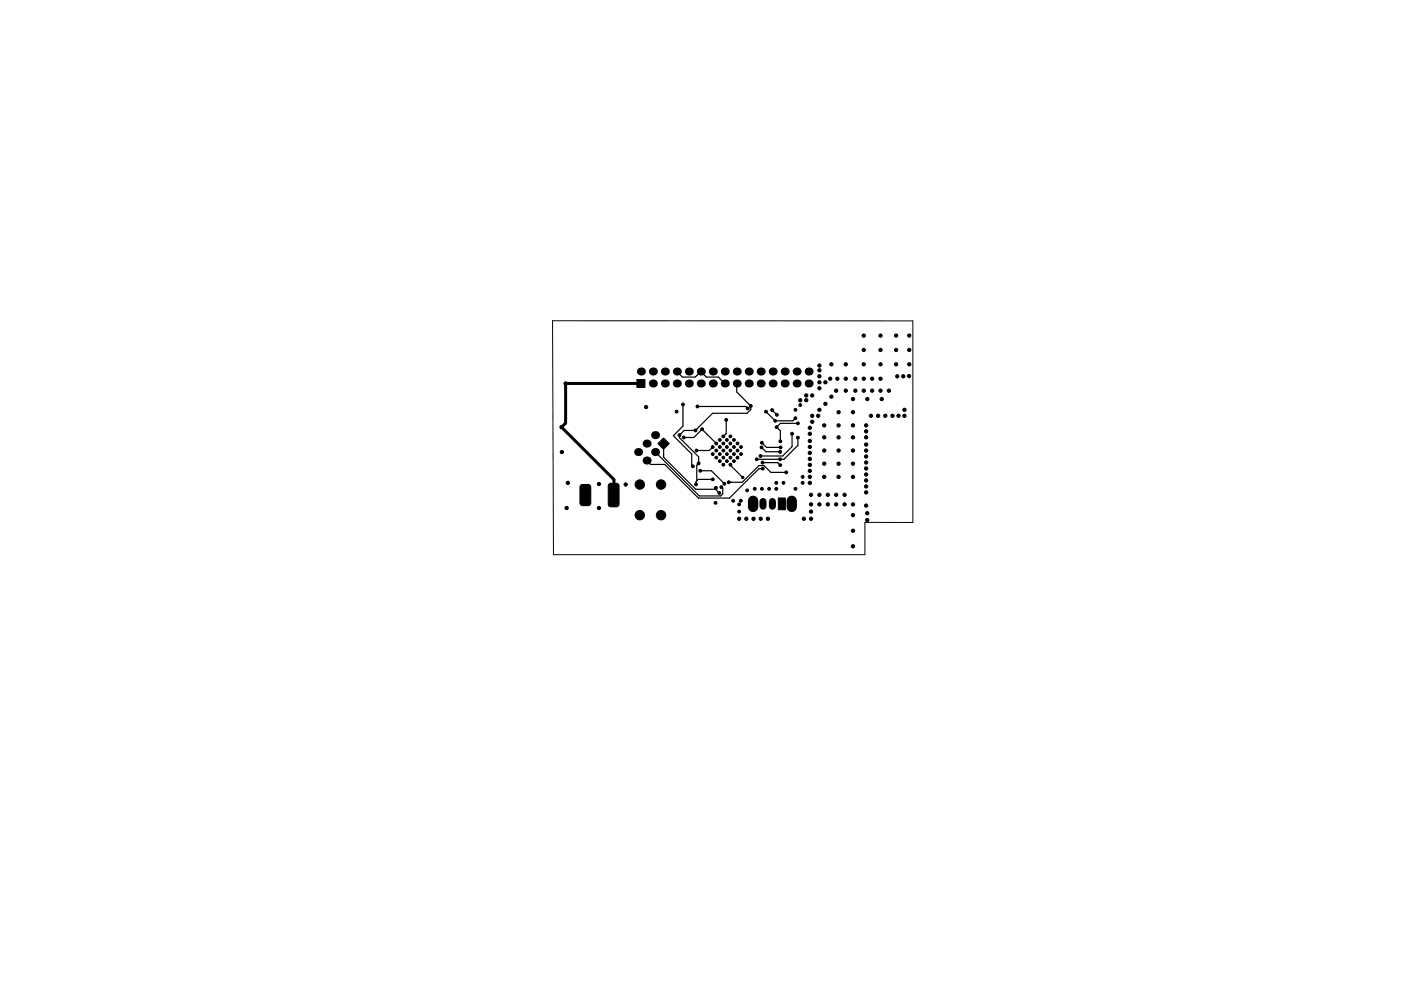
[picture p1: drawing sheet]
<svg xmlns="http://www.w3.org/2000/svg" width="297mm" height="210mm" viewBox="0 0 297 210" stroke-linecap="round" stroke-linejoin="round" font-family="sans-serif">
<path d="M117.2 68.1h76.3v42.8l-10.1-.1v6.9h-66.1z" fill="none" stroke="#000" stroke-width=".21"/>
<g fill="#000" stroke="#000" stroke-width=".21">
<path d="M135 80.5h1.7v1.7h-1.7zM139.5 94.1l1.2-1.2 1.2 1.2-1.2 1.2zM123.1 103l.4-.2h1.2a.57 .57 0 0 1 .6 .6v3.3a.57 .57 0 0 1-.6 .6h-1.2a.57 .57 0 0 1-.5-.6v-3.3zM129.1 102.7l.4-.2h1.2a.57 .57 0 0 1 .6 .6v3.9a.57 .57 0 0 1-.6 .5h-1.2a.58 .58 0 0 1-.5-.5v-3.9zM165 105.7h1.5v2.5h-1.5z"/>
<circle cx="173.7" cy="78.6" r=".35"/>
<circle cx="173.7" cy="77.6" r=".35"/>
<circle cx="173.7" cy="79.8" r=".35"/>
<circle cx="176.3" cy="77.3" r=".35"/>
<circle cx="179.3" cy="77.3" r=".35"/>
<circle cx="183.1" cy="74.3" r=".35"/>
<circle cx="183.1" cy="77.3" r=".35"/>
<circle cx="183.1" cy="71.2" r=".35"/>
<circle cx="186.7" cy="77.3" r=".35"/>
<circle cx="186.7" cy="74.3" r=".35"/>
<circle cx="186.7" cy="71.2" r=".35"/>
<circle cx="190" cy="77.3" r=".35"/>
<circle cx="190" cy="71.2" r=".35"/>
<circle cx="190" cy="74.3" r=".35"/>
<circle cx="190.2" cy="79.8" r=".35"/>
<circle cx="191.5" cy="79.8" r=".35"/>
<circle cx="192.7" cy="79.8" r=".35"/>
<circle cx="192.8" cy="77.3" r=".35"/>
<circle cx="192.8" cy="71.2" r=".35"/>
<circle cx="192.8" cy="74.3" r=".35"/>
<circle cx="119.1" cy="90.6" r=".35"/>
<circle cx="119.1" cy="95.9" r=".35"/>
<circle cx="119.9" cy="81.4" r=".35"/>
<circle cx="137" cy="86.4" r=".35"/>
<circle cx="143.4" cy="87.3" r=".3"/>
<circle cx="144.1" cy="92.3" r=".3"/>
<circle cx="144.8" cy="85.8" r=".3"/>
<circle cx="145" cy="92.8" r=".3"/>
<circle cx="146.9" cy="98.9" r=".3"/>
<circle cx="147.4" cy="91.3" r=".3"/>
<circle cx="147.7" cy="95.6" r=".3"/>
<circle cx="147.9" cy="86.2" r=".3"/>
<circle cx="148.1" cy="98.3" r=".3"/>
<circle cx="148.5" cy="99.9" r=".3"/>
<circle cx="148.9" cy="91.1" r=".3"/>
<circle cx="151.1" cy="96.3" r=".3"/>
<circle cx="151.1" cy="94.8" r=".3"/>
<circle cx="151.9" cy="97.1" r=".3"/>
<circle cx="151.9" cy="94.1" r=".3"/>
<circle cx="151.9" cy="95.6" r=".3"/>
<circle cx="152.6" cy="93.3" r=".3"/>
<circle cx="152.6" cy="96.3" r=".3"/>
<circle cx="152.6" cy="94.8" r=".3"/>
<circle cx="152.6" cy="97.8" r=".3"/>
<circle cx="153.4" cy="97.1" r=".3"/>
<circle cx="153.4" cy="98.6" r=".3"/>
<circle cx="153.4" cy="94.1" r=".3"/>
<circle cx="153.4" cy="95.6" r=".3"/>
<circle cx="153.4" cy="92.6" r=".3"/>
<circle cx="154" cy="89.1" r=".3"/>
<circle cx="154.1" cy="93.3" r=".3"/>
<circle cx="154.1" cy="96.3" r=".3"/>
<circle cx="154.1" cy="94.8" r=".3"/>
<circle cx="154.1" cy="97.8" r=".3"/>
<circle cx="154.9" cy="97.1" r=".3"/>
<circle cx="154.9" cy="94.1" r=".3"/>
<circle cx="154.9" cy="98.6" r=".3"/>
<circle cx="154.9" cy="95.6" r=".3"/>
<circle cx="154.9" cy="92.6" r=".3"/>
<circle cx="155.6" cy="93.3" r=".3"/>
<circle cx="155.6" cy="96.3" r=".3"/>
<circle cx="155.6" cy="94.8" r=".3"/>
<circle cx="155.6" cy="97.8" r=".3"/>
<circle cx="156.4" cy="97.1" r=".3"/>
<circle cx="156.4" cy="94.1" r=".3"/>
<circle cx="156.4" cy="95.6" r=".3"/>
<circle cx="157.1" cy="96.3" r=".3"/>
<circle cx="157.1" cy="94.8" r=".3"/>
<circle cx="158.5" cy="86.7" r=".3"/>
<circle cx="159.2" cy="86.1" r=".3"/>
<circle cx="160.4" cy="97.4" r=".3"/>
<circle cx="161.2" cy="96.8" r=".3"/>
<circle cx="161.5" cy="94.9" r=".3"/>
<circle cx="161.5" cy="93.9" r=".3"/>
<circle cx="161.7" cy="98.2" r=".3"/>
<circle cx="161.7" cy="99.4" r=".3"/>
<circle cx="162.4" cy="87.3" r=".3"/>
<circle cx="163.7" cy="87" r=".3"/>
<circle cx="164.4" cy="89.3" r=".3"/>
<circle cx="164.7" cy="90.6" r=".3"/>
<circle cx="164.7" cy="88" r=".3"/>
<circle cx="165.4" cy="95.8" r=".3"/>
<circle cx="165.4" cy="97.4" r=".3"/>
<circle cx="165.4" cy="98.7" r=".3"/>
<circle cx="165.5" cy="93.6" r=".3"/>
<circle cx="165.5" cy="94.9" r=".3"/>
<circle cx="167.9" cy="92" r=".3"/>
<circle cx="168.7" cy="87" r=".3"/>
<circle cx="168.7" cy="88.7" r=".3"/>
<circle cx="169.2" cy="89.8" r=".3"/>
<circle cx="169.2" cy="92.8" r=".3"/>
<circle cx="169.7" cy="84.9" r=".35"/>
<circle cx="169.7" cy="85.9" r=".3"/>
<circle cx="170.9" cy="83.9" r=".35"/>
<circle cx="170.9" cy="84.9" r=".35"/>
<circle cx="171.7" cy="94.8" r=".35"/>
<circle cx="171.7" cy="98.6" r=".35"/>
<circle cx="171.7" cy="99.9" r=".35"/>
<circle cx="171.7" cy="97.4" r=".35"/>
<circle cx="171.7" cy="92" r=".35"/>
<circle cx="171.7" cy="93.6" r=".35"/>
<circle cx="171.7" cy="96.1" r=".35"/>
<circle cx="171.7" cy="90.8" r=".35"/>
<circle cx="172.2" cy="88.2" r=".35"/>
<circle cx="172.2" cy="83.9" r=".35"/>
<circle cx="172.2" cy="89.5" r=".35"/>
<circle cx="173.5" cy="88.2" r=".35"/>
<circle cx="173.7" cy="82.4" r=".35"/>
<circle cx="173.7" cy="81.1" r=".35"/>
<circle cx="173.7" cy="87" r=".35"/>
<circle cx="174.7" cy="92.8" r=".35"/>
<circle cx="174.7" cy="98.4" r=".35"/>
<circle cx="174.7" cy="90.3" r=".35"/>
<circle cx="174.7" cy="95.6" r=".35"/>
<circle cx="175" cy="81.1" r=".35"/>
<circle cx="175" cy="85.7" r=".35"/>
<circle cx="176" cy="80.3" r=".35"/>
<circle cx="176.3" cy="84.2" r=".35"/>
<circle cx="177.3" cy="82.9" r=".35"/>
<circle cx="177.5" cy="80.3" r=".35"/>
<circle cx="177.8" cy="90.3" r=".35"/>
<circle cx="177.8" cy="92.8" r=".35"/>
<circle cx="177.8" cy="95.6" r=".35"/>
<circle cx="177.8" cy="87.5" r=".35"/>
<circle cx="177.8" cy="98.4" r=".35"/>
<circle cx="179.3" cy="82.9" r=".35"/>
<circle cx="179.3" cy="80.3" r=".35"/>
<circle cx="180.8" cy="92.8" r=".35"/>
<circle cx="180.8" cy="87.5" r=".35"/>
<circle cx="180.8" cy="90.3" r=".35"/>
<circle cx="180.8" cy="95.6" r=".35"/>
<circle cx="180.8" cy="98.4" r=".35"/>
<circle cx="180.8" cy="84.7" r=".35"/>
<circle cx="181.4" cy="80.3" r=".35"/>
<circle cx="181.4" cy="82.9" r=".35"/>
<circle cx="183.1" cy="82.9" r=".35"/>
<circle cx="183.1" cy="80.3" r=".35"/>
<circle cx="183.6" cy="90.3" r=".35"/>
<circle cx="183.6" cy="99.4" r=".35"/>
<circle cx="183.6" cy="94.3" r=".35"/>
<circle cx="183.6" cy="92.8" r=".35"/>
<circle cx="183.6" cy="98.1" r=".35"/>
<circle cx="183.6" cy="95.6" r=".35"/>
<circle cx="183.6" cy="91.5" r=".35"/>
<circle cx="183.6" cy="96.9" r=".35"/>
<circle cx="183.9" cy="84.7" r=".35"/>
<circle cx="184.7" cy="88.2" r=".35"/>
<circle cx="184.9" cy="82.9" r=".35"/>
<circle cx="184.9" cy="80.3" r=".35"/>
<circle cx="186.2" cy="88.2" r=".35"/>
<circle cx="186.7" cy="82.9" r=".35"/>
<circle cx="186.7" cy="80.3" r=".35"/>
<circle cx="186.9" cy="84.7" r=".35"/>
<circle cx="187.7" cy="88.2" r=".35"/>
<circle cx="188.5" cy="82.9" r=".35"/>
<circle cx="189.2" cy="88.2" r=".35"/>
<circle cx="190.5" cy="88.2" r=".35"/>
<circle cx="191.8" cy="88.2" r=".35"/>
<circle cx="191.8" cy="87" r=".35"/>
<circle cx="120.1" cy="107.8" r=".35"/>
<circle cx="120.4" cy="102.4" r=".35"/>
<circle cx="127" cy="107.8" r=".35"/>
<circle cx="127" cy="102.7" r=".35"/>
<circle cx="132.7" cy="102.8" r=".35"/>
<circle cx="135.7" cy="102.8" r="1"/>
<circle cx="135.7" cy="109.3" r="1"/>
<circle cx="140.2" cy="102.8" r="1"/>
<circle cx="140.2" cy="109.3" r="1"/>
<circle cx="147.6" cy="102.8" r=".3"/>
<circle cx="151.1" cy="101.7" r=".3"/>
<circle cx="151.7" cy="106.7" r=".3"/>
<circle cx="151.8" cy="103.5" r=".3"/>
<circle cx="152.5" cy="104.6" r=".3"/>
<circle cx="152.9" cy="103.3" r=".3"/>
<circle cx="153.6" cy="102.6" r=".3"/>
<circle cx="154.5" cy="102.3" r=".3"/>
<circle cx="155.4" cy="106.3" r=".3"/>
<circle cx="156.7" cy="110.1" r=".35"/>
<circle cx="156.7" cy="107" r=".3"/>
<circle cx="156.7" cy="108.5" r=".3"/>
<circle cx="157.1" cy="106.3" r=".3"/>
<circle cx="157.5" cy="101.3" r=".25"/>
<circle cx="158.2" cy="110.1" r=".35"/>
<circle cx="158.4" cy="104" r=".3"/>
<circle cx="159.8" cy="110.1" r=".35"/>
<circle cx="160" cy="103.7" r=".3"/>
<circle cx="161.3" cy="110.1" r=".35"/>
<circle cx="161.5" cy="103.7" r=".3"/>
<circle cx="162.8" cy="110.1" r=".35"/>
<circle cx="163.1" cy="103.7" r=".3"/>
<circle cx="164.6" cy="102.4" r=".3"/>
<circle cx="164.6" cy="103.7" r=".3"/>
<circle cx="166.1" cy="102.4" r=".3"/>
<circle cx="166.7" cy="100.2" r=".3"/>
<circle cx="168.7" cy="103.7" r=".3"/>
<circle cx="170.2" cy="102.4" r=".3"/>
<circle cx="170.2" cy="101.2" r=".3"/>
<circle cx="170.4" cy="110.1" r=".35"/>
<circle cx="171.7" cy="102.4" r=".35"/>
<circle cx="171.7" cy="101.2" r=".35"/>
<circle cx="172" cy="107" r=".35"/>
<circle cx="172" cy="108.5" r=".35"/>
<circle cx="172" cy="110.1" r=".35"/>
<circle cx="172" cy="105" r=".35"/>
<circle cx="173.7" cy="105" r=".35"/>
<circle cx="173.7" cy="107" r=".35"/>
<circle cx="174.7" cy="101.2" r=".35"/>
<circle cx="175.5" cy="105" r=".35"/>
<circle cx="175.5" cy="107" r=".35"/>
<circle cx="177.3" cy="105" r=".35"/>
<circle cx="177.3" cy="107" r=".35"/>
<circle cx="177.8" cy="101.2" r=".35"/>
<circle cx="179.1" cy="105" r=".35"/>
<circle cx="179.1" cy="107" r=".35"/>
<circle cx="180.8" cy="112.6" r=".35"/>
<circle cx="180.8" cy="115.9" r=".35"/>
<circle cx="180.8" cy="101.2" r=".35"/>
<circle cx="180.8" cy="107" r=".35"/>
<circle cx="180.8" cy="109.3" r=".35"/>
<circle cx="183.6" cy="103.2" r=".35"/>
<circle cx="183.6" cy="100.7" r=".35"/>
<circle cx="183.6" cy="101.9" r=".35"/>
<circle cx="183.6" cy="107.3" r=".35"/>
<circle cx="183.6" cy="104.5" r=".35"/>
<circle cx="183.9" cy="110.3" r=".35"/>
<circle cx="183.9" cy="108.9" r=".35"/>
</g>
<g fill="#000">
<circle cx="135.9" cy="78.8" r=".85"/>
<circle cx="138.4" cy="78.8" r=".85"/>
<circle cx="141" cy="78.8" r=".85"/>
<circle cx="143.5" cy="78.8" r=".85"/>
<circle cx="146" cy="78.8" r=".85"/>
<circle cx="148.6" cy="78.8" r=".85"/>
<circle cx="151.1" cy="78.8" r=".85"/>
<circle cx="153.7" cy="78.8" r=".85"/>
<circle cx="156.2" cy="78.8" r=".85"/>
<circle cx="158.7" cy="78.8" r=".85"/>
<circle cx="161.3" cy="78.8" r=".85"/>
<circle cx="163.8" cy="78.8" r=".85"/>
<circle cx="166.4" cy="78.8" r=".85"/>
<circle cx="168.9" cy="78.8" r=".85"/>
<circle cx="171.4" cy="78.8" r=".85"/>
<circle cx="119.1" cy="90.6" r=".32"/>
<circle cx="135.3" cy="95.9" r=".85"/>
<circle cx="137.1" cy="94.1" r=".85"/>
<circle cx="137.1" cy="97.7" r=".85"/>
<circle cx="138.4" cy="81.4" r=".85"/>
<circle cx="138.9" cy="92.3" r=".85"/>
<circle cx="138.9" cy="95.9" r=".85"/>
<circle cx="141" cy="81.4" r=".85"/>
<circle cx="143.5" cy="81.4" r=".85"/>
<circle cx="146" cy="81.4" r=".85"/>
<circle cx="148.6" cy="81.4" r=".85"/>
<circle cx="151.1" cy="81.4" r=".85"/>
<circle cx="153.7" cy="81.4" r=".85"/>
<circle cx="156.2" cy="81.4" r=".85"/>
<circle cx="158.7" cy="81.4" r=".85"/>
<circle cx="161.3" cy="81.4" r=".85"/>
<circle cx="163.8" cy="81.4" r=".85"/>
<circle cx="166.4" cy="81.4" r=".85"/>
<circle cx="168.9" cy="81.4" r=".85"/>
<circle cx="171.4" cy="81.4" r=".85"/>
</g>
<path d="M161.8 106.4v1M163.8 106.4v1" fill="none" stroke="#000" stroke-width="1.5"/>
<path d="M159.7 106.3v1.3M167.9 106.3v1.3" fill="none" stroke="#000" stroke-width="2.2"/>
<g fill="none" stroke="#000" stroke-width=".25">
<path d="M143.5 78.8l1.2 1.2h2.7l1.2-1.2 1.2 1.2h2.5l1.4 1.4M137.1 97.7l.9 .8h2.9l7.2 7.2h6.6l6.2-6.3h.8M138.9 95.9h.1M138.9 95.9l9.4 9.3h4.5l.4-.4v-1.2l-.3-.3M140.7 94.1v2.9l6.8 6.8h4l.3-.3v.4l.7 .7M144.8 85.8v4.6l-2 2 3.9 3.9v2.4l.2 .2M145 92.8h2.1l1.8-1.7 3 3M147.9 86.2h.1M147.9 86.2h10.2l.4 .5M148.5 99.9h2.3l2.8 2.7M151.1 94.8l-.7 .8h-2.7M154 89.1v2.9l-.6 .6"/>
<path d="M154.9 98.6l2.6 2.7M156.2 81.4v1.8l3 2.9v.8l-.8 .8h-7.3l-3.7 3.6h-2.3l-1 1v.6l4 4v1.4l-.4 .4v3.3M161.5 94.9l.9 .9h3M161.5 93.9l1 1h3M161.7 98.2h3.2l.5 .5M162.4 87.3h.1M162.4 87.3l2 2h3.7l.6-.6M163.7 87h.1M163.7 87l1 1M164.7 90.6h.1M164.7 90.6l.8 .8v2.2M165.3 96.2h.1"/>
<path d="M165.4 97.4h.1M165.4 98.7h.1M165.5 94.9h.1M167.9 92h.1M167.9 92v2.8l-2 2h-4.7M169.2 92.8h.1M169.2 89.8h-3.7l-.8 .8M169.2 92.8v1.7l-3 2.9h-5.8M151.1 101.7h-3l-.5 .5v.6M166.7 100.2h-3.3l-1.4-1.4h-1.1l-3.5 3.5h-2.9"/>
</g>
<path d="M135.9 81.4h.1M135.9 81.4h-16v8.4l-.8 .8 11.1 11.1v3.1" fill="none" stroke="#000" stroke-width=".63"/>
</svg>
